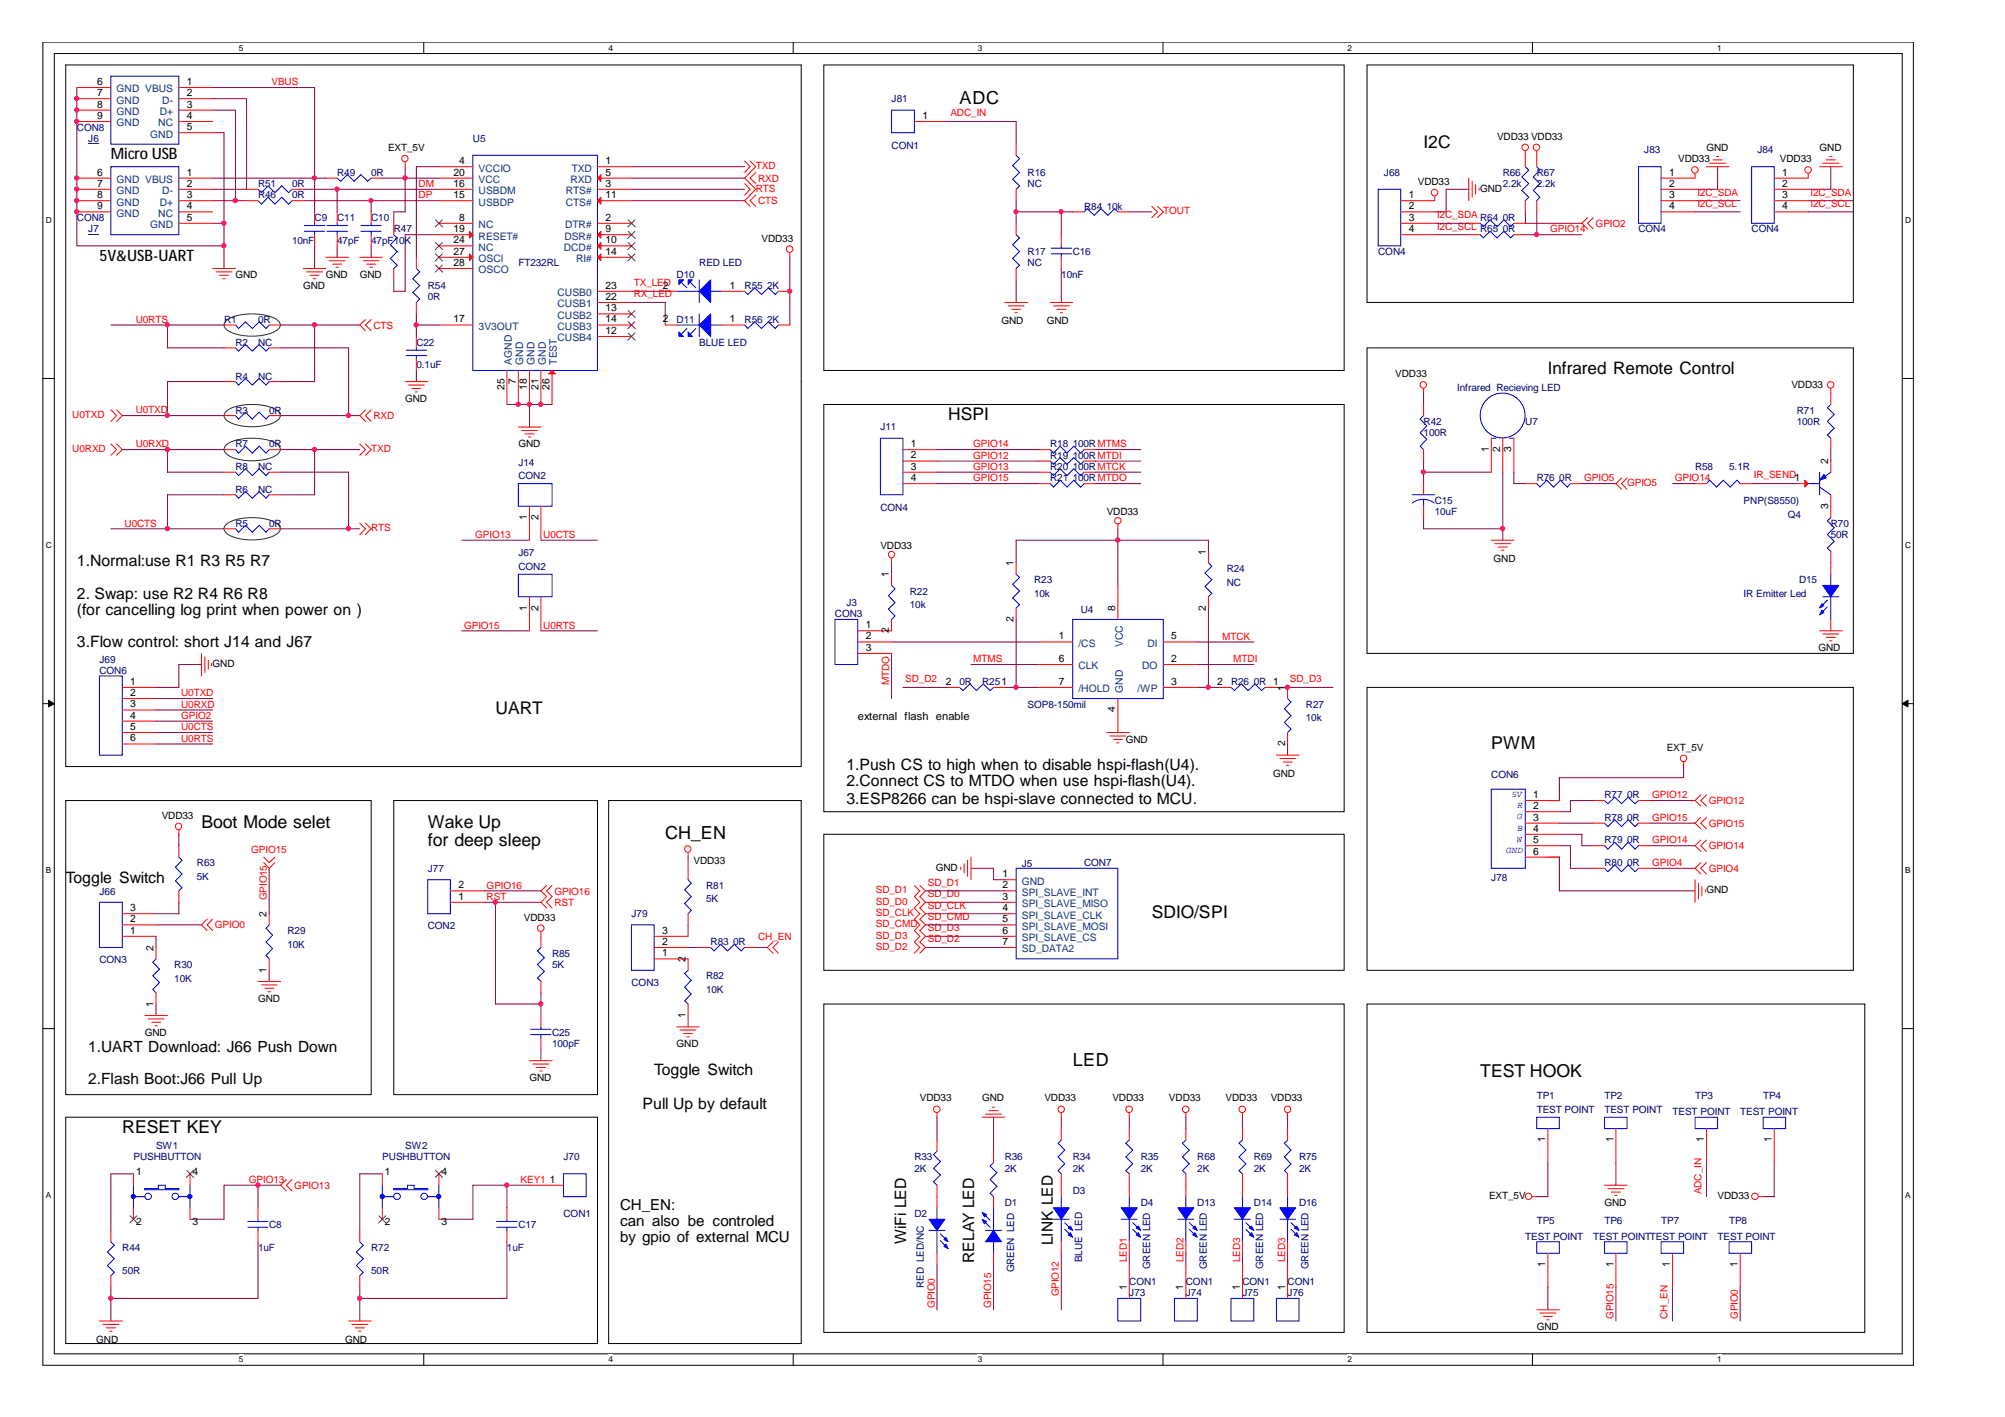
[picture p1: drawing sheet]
<svg xmlns="http://www.w3.org/2000/svg" width="297mm" height="210mm" viewBox="0 0 297 210" stroke-linecap="round" stroke-linejoin="round" font-family="sans-serif">
<defs><g id="words">
<g font-size="2.7">
<text x="142.2" y="15.4">ADC</text>
<text x="98.6" y="124.3">CH_EN</text>
<text x="158.9" y="157.9">LED</text>
</g>
<g font-size="2.6">
<text x="210.9" y="22">I2C</text>
<text x="140.5" y="62.2">HSPI</text>
<text x="73.4" y="105.8">UART</text>
<text x="220.9" y="110.9">PWM</text>
<text x="29.8" y="122.6">Boot Mode selet</text>
<text x="63.4" y="122.6">Wake Up</text>
<text x="63.4" y="125.3">for deep sleep</text>
<text x="170.6" y="136">SDIO/SPI</text>
<text x="219.3" y="159.5">TEST HOOK</text>
<text x="18.1" y="167.9">RESET KEY</text>
</g>
<text font-size="2.5" x="229.3" y="55.5">Infrared Remote Control</text>
<g font-size="2.3">
<text x="16.4" y="23.6">Micro USB</text>
<text x="14.7" y="38.6">5V&amp;USB-UART</text>
<text x="11.4" y="83.8">1.Normal:use R1 R3 R5 R7</text>
<text x="11.4" y="88.7">2. Swap: use R2 R4 R6 R8</text>
<text x="11.4" y="91.1">(for cancelling log print when power on )</text>
<text x="11.4" y="95.9">3.Flow control: short J14 and J67</text>
<text x="125.4" y="114">1.Push CS to high when to disable hspi-flash(U4).</text>
<text x="125.4" y="116.4">2.Connect CS to MTDO when use hspi-flash(U4).</text>
<text x="125.4" y="119.1">3.ESP8266 can be hspi-slave connected to MCU.</text>
<text x="9.7" y="130.8">Toggle Switch</text>
<text x="13.1" y="155.8">1.UART Download: J66 Push Down</text>
<text x="13.1" y="160.6">2.Flash Boot:J66 Pull Up</text>
<text x="96.9" y="159.3">Toggle Switch</text>
<text x="95.2" y="164.3">Pull Up by default</text>
<text x="134.2" y="184.3" transform="rotate(-90 134.2 184.3)">WiFi LED</text>
<text x="156" y="184.5" transform="rotate(-90 156 184.5)">LINK LED</text>
<text x="144.3" y="187.1" transform="rotate(-90 144.3 187.1)">RELAY LED</text>
</g>
<g font-size="2.2">
<text x="91.9" y="179.3">CH_EN:</text>
<text x="91.9" y="181.6">can also be controled</text>
<text x="91.9" y="184">by gpio of external MCU</text>
</g>
<text font-size="1.7" x="127.1" y="106.7">external flash enable</text>
<g font-size="1.5">
<text x="14.4" y="12.6">6</text>
<text x="14.4" y="14.2">7</text>
<text x="14.4" y="15.9">8</text>
<text x="14.4" y="17.6">9</text>
<text x="27.7" y="12.6">1</text>
<text x="27.7" y="14.2">2</text>
<text x="27.7" y="15.9">3</text>
<text x="27.7" y="17.6">4</text>
<text x="136.7" y="17.6">1</text>
<text x="27.7" y="19.3">5</text>
<text x="57.5" y="22.4">EXT_5V</text>
<text x="221.8" y="20.7">VDD33 VDD33</text>
<text x="252.8" y="22.4">GND</text>
<text x="269.6" y="22.4">GND</text>
<text x="14.4" y="26">6</text>
<text x="14.4" y="27.7">7</text>
<text x="14.4" y="29.4">8</text>
<text x="27.7" y="26">1</text>
<text x="27.7" y="27.7">2</text>
<text x="27.7" y="29.4">3</text>
<text x="67.2" y="27.7">16</text>
<text x="67.2" y="26">20</text>
<text x="67.2" y="29.4">15</text>
<text x="68" y="24.3">4</text>
<text x="89.7" y="29.4">11</text>
<text x="89.7" y="26">5</text>
<text x="89.7" y="24.3">1</text>
<text x="89.7" y="27.7">3</text>
<text x="208.7" y="29.4">1</text>
<text x="210.1" y="27.4">VDD33</text>
<text x="219.3" y="28.4">GND</text>
<text x="247.3" y="26">1</text>
<text x="247.3" y="27.7">2</text>
<text x="247.3" y="29.4">3</text>
<text x="248.6" y="24">VDD33</text>
<text x="263.7" y="24">VDD33</text>
<text x="264" y="26">1</text>
<text x="264" y="27.7">2</text>
<text x="264" y="29.4">3</text>
<text x="14.4" y="31">9</text>
<text x="27.7" y="32.7">5</text>
<text x="27.7" y="31">4</text>
<text x="67.2" y="34.4">19</text>
<text x="68" y="32.7">8</text>
<text x="89.7" y="32.7">2</text>
<text x="89.7" y="34.4">9</text>
<text x="112.8" y="35.8">VDD33</text>
<text x="208.7" y="31">2</text>
<text x="208.7" y="32.7">3</text>
<text x="208.7" y="34.4">4</text>
<text x="247.3" y="31">4</text>
<text x="264" y="31">4</text>
<text x="34.9" y="41.1">GND</text>
<text x="48.3" y="41.1">GND</text>
<text x="53.3" y="41.1">GND</text>
<text x="67.2" y="39.4">28</text>
<text x="67.2" y="36">24</text>
<text x="67.2" y="37.7">27</text>
<text x="89.7" y="36">10</text>
<text x="89.7" y="37.7">14</text>
<text x="44.9" y="42.8">GND</text>
<text x="67.2" y="47.8">17</text>
<text x="89.7" y="46.1">13</text>
<text x="89.7" y="47.8">14</text>
<text x="89.7" y="44.4">22</text>
<text x="89.7" y="42.8">23</text>
<text x="98.2" y="47.8">2</text>
<text x="98.2" y="42.8">2</text>
<text x="108.1" y="47.8">1</text>
<text x="108.1" y="42.8">1</text>
<text x="89.7" y="49.5">12</text>
<text x="148.4" y="48">GND</text>
<text x="155.1" y="48">GND</text>
<text x="60" y="59.6">GND</text>
<text x="74.7" y="57.8" transform="rotate(-90 74.7 57.8)">25</text>
<text x="76.4" y="56.9" transform="rotate(-90 76.4 56.9)">7</text>
<text x="78.1" y="57.8" transform="rotate(-90 78.1 57.8)">18</text>
<text x="79.8" y="57.8" transform="rotate(-90 79.8 57.8)">21</text>
<text x="81.4" y="57.8" transform="rotate(-90 81.4 57.8)">26</text>
<text x="206.7" y="55.9">VDD33</text>
<text x="265.4" y="57.5">VDD33</text>
<text x="76.8" y="66.3">GND</text>
<text x="135" y="66.2">1</text>
<text x="135" y="67.9">2</text>
<text x="135" y="69.6">3</text>
<text x="135" y="71.3">4</text>
<text x="220.6" y="66.9" transform="rotate(-90 220.6 66.9)">1</text>
<text x="222.2" y="66.9" transform="rotate(-90 222.2 66.9)">2</text>
<text x="223.9" y="66.9" transform="rotate(-90 223.9 66.9)">3</text>
<text x="270.8" y="68.8" transform="rotate(-90 270.8 68.8)">2</text>
<text x="78.1" y="77" transform="rotate(-90 78.1 77)">1</text>
<text x="79.8" y="77" transform="rotate(-90 79.8 77)">2</text>
<text x="164" y="76.3">VDD33</text>
<text x="270.8" y="75.3" transform="rotate(-90 270.8 75.3)">3</text>
<text x="130.4" y="81.4">VDD33</text>
<text x="150.2" y="83.9" transform="rotate(-90 150.2 83.9)">1</text>
<text x="178.6" y="82.2" transform="rotate(-90 178.6 82.2)">1</text>
<text x="221.3" y="83.2">GND</text>
<text x="131.7" y="85.5" transform="rotate(-90 131.7 85.5)">1</text>
<text x="78.1" y="90.4" transform="rotate(-90 78.1 90.4)">1</text>
<text x="79.8" y="90.4" transform="rotate(-90 79.8 90.4)">2</text>
<text x="128.3" y="93.1">1</text>
<text x="128.3" y="94.7">2</text>
<text x="131.7" y="93.8" transform="rotate(-90 131.7 93.8)">2</text>
<text x="150.2" y="92.1" transform="rotate(-90 150.2 92.1)">2</text>
<text x="156.9" y="94.7">1</text>
<text x="165.2" y="90.6" transform="rotate(-90 165.2 90.6)">8</text>
<text x="173.5" y="94.7">5</text>
<text x="178.6" y="90.4" transform="rotate(-90 178.6 90.4)">2</text>
<text x="19.3" y="101.4">1</text>
<text x="31.5" y="98.8">GND</text>
<text x="128.3" y="96.4">3</text>
<text x="140.1" y="101.4">2</text>
<text x="156.9" y="98.1">6</text>
<text x="156.9" y="101.4">7</text>
<text x="173.5" y="98.1">2</text>
<text x="173.5" y="101.4">3</text>
<text x="180.3" y="101.4">2</text>
<text x="269.4" y="96.4">GND</text>
<text x="19.3" y="103.1">2</text>
<text x="19.3" y="104.8">3</text>
<text x="19.3" y="106.4">4</text>
<text x="165.2" y="105.5" transform="rotate(-90 165.2 105.5)">4</text>
<text x="190.4" y="102.3" transform="rotate(-90 190.4 102.3)">1</text>
<text x="19.3" y="108.1">5</text>
<text x="19.3" y="109.8">6</text>
<text x="166.8" y="110">GND</text>
<text x="190.4" y="110.5" transform="rotate(-90 190.4 110.5)">2</text>
<text x="246.9" y="111.2">EXT_5V</text>
<text x="188.6" y="115.1">GND</text>
<text x="227.2" y="118.2">1</text>
<text x="227.2" y="119.9">2</text>
<text x="24" y="121.3">VDD33</text>
<text x="227.2" y="121.6">3</text>
<text x="227.2" y="123.2">4</text>
<text x="227.2" y="124.9">5</text>
<text x="67.9" y="131.6">2</text>
<text x="102.7" y="128">VDD33</text>
<text x="138.6" y="129">GND</text>
<text x="148.5" y="129.9">1</text>
<text x="148.5" y="131.6">2</text>
<text x="227.2" y="126.6">6</text>
<text x="19.3" y="136.6">2</text>
<text x="19.3" y="135">3</text>
<text x="39.5" y="135.8" transform="rotate(-90 39.5 135.8)">2</text>
<text x="67.9" y="133.3">1</text>
<text x="77.6" y="136.4">VDD33</text>
<text x="148.5" y="133.3">3</text>
<text x="148.5" y="135">4</text>
<text x="148.5" y="136.6">5</text>
<text x="252.8" y="132.3">GND</text>
<text x="19.3" y="138.3">1</text>
<text x="22.7" y="140.9" transform="rotate(-90 22.7 140.9)">2</text>
<text x="98.1" y="141.7">1</text>
<text x="98.1" y="140">2</text>
<text x="98.1" y="138.3">3</text>
<text x="101.6" y="142.6" transform="rotate(-90 101.6 142.6)">2</text>
<text x="148.5" y="138.3">6</text>
<text x="148.5" y="140">7</text>
<text x="22.7" y="149.1" transform="rotate(-90 22.7 149.1)">1</text>
<text x="38.2" y="148.4">GND</text>
<text x="39.5" y="144.1" transform="rotate(-90 39.5 144.1)">1</text>
<text x="21.5" y="153.5">GND</text>
<text x="100.2" y="155.1">GND</text>
<text x="101.6" y="150.8" transform="rotate(-90 101.6 150.8)">1</text>
<text x="78.4" y="160.2">GND</text>
<text x="136.3" y="163.2">VDD33</text>
<text x="145.5" y="163.2">GND</text>
<text x="154.7" y="163.2">VDD33</text>
<text x="164.8" y="163.2">VDD33</text>
<text x="173.2" y="163.2">VDD33</text>
<text x="181.6" y="163.2">VDD33</text>
<text x="188.3" y="163.2">VDD33</text>
<text x="228.9" y="169.2" transform="rotate(-90 228.9 169.2)">1</text>
<text x="239" y="169.2" transform="rotate(-90 239 169.2)">1</text>
<text x="252.4" y="169.2" transform="rotate(-90 252.4 169.2)">1</text>
<text x="262.5" y="169.2" transform="rotate(-90 262.5 169.2)">1</text>
<text x="20.2" y="174">1</text>
<text x="28.5" y="174">4</text>
<text x="57" y="174">1</text>
<text x="65.4" y="174">4</text>
<text x="81.4" y="175.2">1</text>
<text x="220.6" y="177.6">EXT_5V</text>
<text x="237.7" y="178.6">GND</text>
<text x="254.5" y="177.6">VDD33</text>
<text x="20.2" y="181.5">2</text>
<text x="28.5" y="181.5">3</text>
<text x="57" y="181.5">2</text>
<text x="65.4" y="181.5">3</text>
<text x="166.9" y="191.1" transform="rotate(-90 166.9 191.1)">1</text>
<text x="175.3" y="191.1" transform="rotate(-90 175.3 191.1)">1</text>
<text x="183.7" y="191.1" transform="rotate(-90 183.7 191.1)">1</text>
<text x="190.4" y="191.1" transform="rotate(-90 190.4 191.1)">1</text>
<text x="228.9" y="187.7" transform="rotate(-90 228.9 187.7)">1</text>
<text x="239" y="187.7" transform="rotate(-90 239 187.7)">1</text>
<text x="247.4" y="187.7" transform="rotate(-90 247.4 187.7)">1</text>
<text x="257.4" y="187.7" transform="rotate(-90 257.4 187.7)">1</text>
<text x="227.7" y="197">GND</text>
<text x="14.3" y="198.9">GND</text>
<text x="51.1" y="198.9">GND</text>
</g>
<g font-size="1.5" fill="#004080">
<text x="17.3" y="13.7">GND VBUS</text>
<text x="17.3" y="15.3">GND</text>
<text x="17.3" y="17">GND</text>
<text x="23.7" y="17">D+</text>
<text x="24" y="15.3">D-</text>
<text x="17.3" y="18.7">GND</text>
<text x="22.3" y="20.4">GND</text>
<text x="23.5" y="18.7">NC</text>
<text x="17.3" y="27.1">GND VBUS</text>
<text x="17.3" y="28.8">GND</text>
<text x="24" y="28.8">D-</text>
<text x="70.9" y="25.4">VCCIO</text>
<text x="70.9" y="28.8">USBDM</text>
<text x="70.9" y="27.1">VCC</text>
<text x="83.8" y="28.8">RTS#</text>
<text x="84.5" y="27.1">RXD</text>
<text x="84.7" y="25.4">TXD</text>
<text x="17.3" y="30.5">GND</text>
<text x="17.3" y="32.1">GND</text>
<text x="22.3" y="33.8">GND</text>
<text x="23.5" y="32.1">NC</text>
<text x="23.7" y="30.5">D+</text>
<text x="70.9" y="33.8">NC</text>
<text x="70.9" y="30.5">USBDP</text>
<text x="70.9" y="35.5">RESET#</text>
<text x="83.6" y="35.5">DSR#</text>
<text x="83.7" y="33.8">DTR#</text>
<text x="83.8" y="30.5">CTS#</text>
<text x="70.9" y="40.5">OSCO</text>
<text x="70.9" y="37.1">NC</text>
<text x="70.9" y="38.8">OSCI</text>
<text x="83.5" y="37.1">DCD#</text>
<text x="85.3" y="38.8">RI#</text>
<text x="82.6" y="47.2">CUSB2</text>
<text x="82.6" y="45.5">CUSB1</text>
<text x="82.6" y="43.9">CUSB0</text>
<text x="70.9" y="48.9">3V3OUT</text>
<text x="82.6" y="48.9">CUSB3</text>
<text x="82.6" y="50.6">CUSB4</text>
<text x="75.8" y="54" transform="rotate(-90 75.8 54)">AGND</text>
<text x="77.5" y="54" transform="rotate(-90 77.5 54)">GND</text>
<text x="79.2" y="54" transform="rotate(-90 79.2 54)">GND</text>
<text x="80.9" y="54" transform="rotate(-90 80.9 54)">GND</text>
<text x="82.5" y="54" transform="rotate(-90 82.5 54)">TEST</text>
<text x="159.8" y="95.8">/CS</text>
<text x="166.3" y="95.8" transform="rotate(-90 166.3 95.8)">VCC</text>
<text x="170" y="95.8">DI</text>
<text x="159.8" y="99.2">CLK</text>
<text x="169.2" y="99.2">DO</text>
<text x="159.8" y="102.5">/HOLD</text>
<text x="166.3" y="102.6" transform="rotate(-90 166.3 102.6)">GND</text>
<text x="168.5" y="102.5">/WP</text>
<text x="151.4" y="131">GND</text>
<text x="151.4" y="132.7">SPI_SLAVE_INT</text>
<text x="151.4" y="134.4">SPI_SLAVE_MISO</text>
<text x="151.4" y="136.1">SPI_SLAVE_CLK</text>
<text x="151.4" y="137.7">SPI_SLAVE_MOSI</text>
<text x="151.4" y="139.4">SPI_SLAVE_CS</text>
<text x="151.4" y="141.1">SD_DATA2</text>
</g>
<g font-size="1.5" fill="#f00">
<text x="40.2" y="12.6">VBUS</text>
<text x="140.8" y="17.2">ADC_IN</text>
<text x="62" y="27.7">DM</text>
<text x="62" y="29.4">DP</text>
<text x="112" y="25">TXD</text>
<text x="112" y="28.4">RTS</text>
<text x="112.3" y="26.9">RXD</text>
<text x="251.5" y="29">I2C_SDA</text>
<text x="268.2" y="29">I2C_SDA</text>
<text x="112.3" y="30.2">CTS</text>
<text x="172.3" y="31.8">TOUT</text>
<text x="212.9" y="34">I2C_SCL</text>
<text x="212.9" y="32.3">I2C_SDA</text>
<text x="229.7" y="34.4">GPIO14</text>
<text x="236.4" y="33.6">GPIO2</text>
<text x="251.5" y="30.6">I2C_SCL</text>
<text x="268.2" y="30.6">I2C_SCL</text>
<text x="20.1" y="47.8">U0RTS</text>
<text x="93.9" y="42.4">TX_LED</text>
<text x="93.9" y="44">RX_LED</text>
<text x="55.3" y="48.7">CTS</text>
<text x="10.7" y="61.9">U0TXD</text>
<text x="20.1" y="61.2">U0TXD</text>
<text x="55.3" y="62.1">RXD</text>
<text x="10.7" y="66.9">U0RXD</text>
<text x="20.1" y="66.3">U0RXD</text>
<text x="55" y="66.9">TXD</text>
<text x="144.2" y="66.3">GPIO14</text>
<text x="144.2" y="68">GPIO12</text>
<text x="144.2" y="71.3">GPIO15</text>
<text x="144.2" y="69.6">GPIO13</text>
<text x="234.7" y="71.3">GPIO5</text>
<text x="241" y="72">GPIO5</text>
<text x="248.1" y="71.3">GPIO14</text>
<text x="259.8" y="70.9">IR_SEND1</text>
<text x="18.5" y="78">U0CTS</text>
<text x="55" y="78.7">RTS</text>
<text x="70.4" y="79.7">GPIO13</text>
<text x="80.5" y="79.7">U0CTS</text>
<text x="68.7" y="93.1">GPIO15</text>
<text x="80.5" y="93.1">U0RTS</text>
<text x="181.1" y="94.8">MTCK</text>
<text x="131.7" y="101.5" transform="rotate(-90 131.7 101.5)">MTDO</text>
<text x="134.1" y="101.1">SD_D2</text>
<text x="144.2" y="98.1">MTMS</text>
<text x="182.7" y="98.1">MTDI</text>
<text x="191.1" y="101.1">SD_D3</text>
<text x="26.8" y="103.1">U0TXD</text>
<text x="26.8" y="104.8">U0RXD</text>
<text x="26.8" y="106.5">GPIO2</text>
<text x="26.8" y="108.2">U0CTS</text>
<text x="26.8" y="109.9">U0RTS</text>
<text x="244.8" y="118.3">GPIO12</text>
<text x="253.2" y="119.1">GPIO12</text>
<text x="244.8" y="121.6">GPIO15</text>
<text x="244.8" y="124.9">GPIO14</text>
<text x="253.2" y="122.4">GPIO15</text>
<text x="253.2" y="125.8">GPIO14</text>
<text x="37.2" y="126.3">GPIO15</text>
<text x="72.1" y="131.6">GPIO16</text>
<text x="137.5" y="131.2">SD_D1</text>
<text x="244.8" y="128.3">GPIO4</text>
<text x="253.2" y="129.1">GPIO4</text>
<text x="31.8" y="137.5">GPIO0</text>
<text x="39.5" y="133.3" transform="rotate(-90 39.5 133.3)">GPIO15</text>
<text x="72.1" y="133.3">RST</text>
<text x="82.1" y="132.5">GPIO16</text>
<text x="82.1" y="134.2">RST</text>
<text x="129.8" y="132.3">SD_D1</text>
<text x="129.8" y="134">SD_D0</text>
<text x="129.8" y="135.7">SD_CLK</text>
<text x="129.8" y="137.3">SD_CMD</text>
<text x="137.5" y="132.9">SD_D0</text>
<text x="137.5" y="137.9">SD_D3</text>
<text x="137.5" y="134.6">SD_CLK</text>
<text x="137.5" y="136.2">SD_CMD</text>
<text x="112.3" y="139.2">CH_EN</text>
<text x="129.8" y="139">SD_D3</text>
<text x="129.8" y="140.7">SD_D2</text>
<text x="137.5" y="139.6">SD_D2</text>
<text x="36.9" y="175.2">GPIO13</text>
<text x="43.6" y="176.1">GPIO13</text>
<text x="77.1" y="175.2">KEY1</text>
<text x="252.1" y="176.9" transform="rotate(-90 252.1 176.9)">ADC_IN</text>
<text x="156.9" y="192" transform="rotate(-90 156.9 192)">GPIO12</text>
<text x="167" y="187" transform="rotate(-90 167 187)">LED1</text>
<text x="175.3" y="187" transform="rotate(-90 175.3 187)">LED2</text>
<text x="183.7" y="187" transform="rotate(-90 183.7 187)">LED3</text>
<text x="190.4" y="187" transform="rotate(-90 190.4 187)">LED3</text>
<text x="138.5" y="193.7" transform="rotate(-90 138.5 193.7)">GPIO0</text>
<text x="146.9" y="193.7" transform="rotate(-90 146.9 193.7)">GPIO15</text>
<text x="239.1" y="195.3" transform="rotate(-90 239.1 195.3)">GPIO15</text>
<text x="247" y="195.3" transform="rotate(-90 247 195.3)">CH_EN</text>
<text x="257.5" y="195.3" transform="rotate(-90 257.5 195.3)">GPIO0</text>
</g>
<g font-size="1.5" fill="#000080">
<text x="132.1" y="15.2">J81</text>
<text x="11.4" y="19.4">CON8</text>
<text x="13.1" y="21">J6</text>
<text x="70.1" y="21">U5</text>
<text x="132.1" y="22">CON1</text>
<text x="243.6" y="22.7">J83</text>
<text x="260.3" y="22.7">J84</text>
<text x="38.2" y="27.7">R51</text>
<text x="38.2" y="29.4">R46</text>
<text x="43.3" y="27.7">0R</text>
<text x="43.3" y="29.4">0R</text>
<text x="50" y="26">R49</text>
<text x="55" y="26">0R</text>
<text x="152.2" y="26">R16</text>
<text x="152.2" y="27.7">NC</text>
<text x="205" y="26">J68</text>
<text x="222.6" y="26">R66</text>
<text x="222.6" y="27.7">2.2k</text>
<text x="227.7" y="26">R67</text>
<text x="227.7" y="27.7">2.2k</text>
<text x="11.4" y="32.7">CON8</text>
<text x="13.1" y="34.4">J7</text>
<text x="46.6" y="32.7">C9</text>
<text x="50" y="32.7">C11</text>
<text x="55" y="32.7">C10</text>
<text x="58.3" y="34.4">R47</text>
<text x="160.6" y="31.1">R84</text>
<text x="164" y="31.1">10k</text>
<text x="219.3" y="34.4">R65</text>
<text x="219.3" y="32.7">R64</text>
<text x="222.6" y="34.4">0R</text>
<text x="222.6" y="32.7">0R</text>
<text x="242.7" y="34.4">CON4</text>
<text x="259.5" y="34.4">CON4</text>
<text x="43.3" y="36.1">10nF</text>
<text x="50" y="36.1">47pF</text>
<text x="55" y="36.1">47pF10K</text>
<text x="76.8" y="39.5">FT232RL</text>
<text x="100.2" y="41.1">D10</text>
<text x="103.6" y="39.5">RED LED</text>
<text x="152.2" y="37.8">R17</text>
<text x="152.2" y="39.5">NC</text>
<text x="157.2" y="41.1">10nF</text>
<text x="158.9" y="37.8">C16</text>
<text x="204.2" y="37.8">CON4</text>
<text x="33.2" y="47.9">R1</text>
<text x="38.2" y="47.9">0R</text>
<text x="63.4" y="42.8">R54</text>
<text x="63.4" y="44.5">0R</text>
<text x="100.2" y="47.9">D11</text>
<text x="110.3" y="42.8">R55</text>
<text x="110.3" y="47.9">R56</text>
<text x="113.7" y="42.8">2K</text>
<text x="113.7" y="47.9">2K</text>
<text x="34.9" y="51.2">R2</text>
<text x="38.2" y="51.2">NC</text>
<text x="61.7" y="51.2">C22</text>
<text x="103.6" y="51.2">BLUE LED</text>
<text x="34.9" y="56.2">R4</text>
<text x="38.2" y="56.2">NC</text>
<text x="61.7" y="54.5">0.1uF</text>
<text x="215.9" y="57.9">Infrared Recieving LED</text>
<text x="34.9" y="61.3">R3</text>
<text x="39.9" y="61.3">0R</text>
<text x="130.4" y="63.8">J11</text>
<text x="210.9" y="62.9">R42</text>
<text x="210.9" y="64.6">100R</text>
<text x="226" y="62.9">U7</text>
<text x="266.2" y="61.3">R71</text>
<text x="266.2" y="62.9">100R</text>
<text x="34.9" y="66.3">R7</text>
<text x="34.9" y="69.7">R8</text>
<text x="38.2" y="69.7">NC</text>
<text x="39.9" y="66.3">0R</text>
<text x="76.8" y="69">J14</text>
<text x="76.8" y="71">CON2</text>
<text x="155.6" y="66.3">R18</text>
<text x="155.6" y="68">R19</text>
<text x="155.6" y="71.3">R21</text>
<text x="155.6" y="69.7">R20</text>
<text x="158.9" y="66.3">100RMTMS</text>
<text x="158.9" y="68">100RMTDI</text>
<text x="158.9" y="71.3">100RMTDO</text>
<text x="158.9" y="69.7">100RMTCK</text>
<text x="227.7" y="71.3">R76</text>
<text x="231" y="71.3">0R</text>
<text x="251.1" y="69.7">R58</text>
<text x="256.2" y="69.7">5.1R</text>
<text x="34.9" y="73">R6</text>
<text x="38.2" y="73">NC</text>
<text x="130.4" y="75.7">CON4</text>
<text x="212.6" y="74.6">C15</text>
<text x="212.6" y="76.3">10uF</text>
<text x="258.3" y="74.6">PNP(S8550)</text>
<text x="264.9" y="76.7">Q4</text>
<text x="34.9" y="78">R5</text>
<text x="39.9" y="78">0R</text>
<text x="76.8" y="82.4">J67</text>
<text x="271.2" y="78">R70</text>
<text x="271.2" y="79.7">50R</text>
<text x="76.8" y="84.4">CON2</text>
<text x="125.4" y="89.8">J3</text>
<text x="134.8" y="88.1">R22</text>
<text x="153.2" y="86.4">R23</text>
<text x="153.2" y="88.4">10k</text>
<text x="181.7" y="84.7">R24</text>
<text x="181.7" y="86.8">NC</text>
<text x="258.3" y="88.4">IR Emitter Led</text>
<text x="266.5" y="86.4">D15</text>
<text x="123.7" y="91.4">CON3</text>
<text x="134.8" y="90.1">10k</text>
<text x="160.1" y="90.8">U4</text>
<text x="14.7" y="98.1">J69</text>
<text x="14.7" y="99.8">CON6</text>
<text x="142.2" y="101.5">0R</text>
<text x="145.5" y="101.5">R251</text>
<text x="182.4" y="101.5">R26</text>
<text x="185.8" y="101.5">0R 1</text>
<text x="152.2" y="104.8">SOP8-150mil</text>
<text x="193.5" y="104.8">R27</text>
<text x="193.5" y="106.9">10k</text>
<text x="220.9" y="115.2">CON6</text>
<text x="237.7" y="118.3">R77</text>
<text x="241" y="118.3">0R</text>
<text x="237.7" y="124.9">R79</text>
<text x="237.7" y="121.6">R78</text>
<text x="241" y="124.9">0R</text>
<text x="241" y="121.6">0R</text>
<text x="29.2" y="128.3">R63</text>
<text x="29.2" y="130.3">5K</text>
<text x="63.4" y="129.1">J77</text>
<text x="104.6" y="131.7">R81</text>
<text x="151.4" y="128.5">J5</text>
<text x="160.6" y="128.3">CON7</text>
<text x="220.9" y="130.5">J78</text>
<text x="237.7" y="128.3">R80</text>
<text x="241" y="128.3">0R</text>
<text x="14.7" y="132.5">J66</text>
<text x="63.4" y="137.7">CON2</text>
<text x="93.6" y="135.9">J79</text>
<text x="104.6" y="133.7">5K</text>
<text x="14.7" y="142.7">CON3</text>
<text x="25.8" y="143.4">R30</text>
<text x="42.6" y="138.4">R29</text>
<text x="42.6" y="140.4">10K</text>
<text x="81.8" y="141.7">R85</text>
<text x="81.8" y="143.4">5K</text>
<text x="105.3" y="140.1">R83</text>
<text x="108.6" y="140.1">0R</text>
<text x="25.8" y="145.4">10K</text>
<text x="93.6" y="146.1">CON3</text>
<text x="104.6" y="145.1">R82</text>
<text x="104.6" y="147.1">10K</text>
<text x="81.8" y="153.5">C25</text>
<text x="81.8" y="155.1">100pF</text>
<text x="227.7" y="162.8">TP1</text>
<text x="227.7" y="164.9">TEST POINT</text>
<text x="237.7" y="162.8">TP2</text>
<text x="237.7" y="164.9">TEST POINT</text>
<text x="247.8" y="165.2">TEST POINT</text>
<text x="251.1" y="162.8">TP3</text>
<text x="257.8" y="165.2">TEST POINT</text>
<text x="261.2" y="162.8">TP4</text>
<text x="19.8" y="171.9">PUSHBUTTON</text>
<text x="23.1" y="170.2">SW1</text>
<text x="56.6" y="171.9">PUSHBUTTON</text>
<text x="60" y="170.2">SW2</text>
<text x="83.5" y="171.9">J70</text>
<text x="135.5" y="171.9">R33</text>
<text x="135.5" y="173.6">2K</text>
<text x="148.8" y="171.9">R36</text>
<text x="148.8" y="173.6">2K</text>
<text x="158.9" y="171.9">R34</text>
<text x="158.9" y="173.6">2K</text>
<text x="169" y="171.9">R35</text>
<text x="169" y="173.6">2K</text>
<text x="177.4" y="171.9">R68</text>
<text x="177.4" y="173.6">2K</text>
<text x="185.8" y="171.9">R69</text>
<text x="185.8" y="173.6">2K</text>
<text x="192.4" y="171.9">R75</text>
<text x="192.4" y="173.6">2K</text>
<text x="148.8" y="178.6">D1</text>
<text x="158.9" y="176.9">D3</text>
<text x="169" y="178.6">D4</text>
<text x="177.4" y="178.6">D13</text>
<text x="185.8" y="178.6">D14</text>
<text x="192.4" y="178.6">D16</text>
<text x="18.1" y="185.3">R44</text>
<text x="38.2" y="185.3">1uF</text>
<text x="39.9" y="182">C8</text>
<text x="55" y="185.3">R72</text>
<text x="75.1" y="185.3">1uF</text>
<text x="76.8" y="182">C17</text>
<text x="83.5" y="180.3">CON1</text>
<text x="135.5" y="180.3">D2</text>
<text x="226" y="183.6">TEST POINT</text>
<text x="227.7" y="181.3">TP5</text>
<text x="236.1" y="183.6">TEST POINTTEST POINT</text>
<text x="237.7" y="181.3">TP6</text>
<text x="246.1" y="181.3">TP7</text>
<text x="254.5" y="183.6">TEST POINT</text>
<text x="256.2" y="181.3">TP8</text>
<text x="18.1" y="188.7">50R</text>
<text x="55" y="188.7">50R</text>
<text x="136.9" y="190.8" transform="rotate(-90 136.9 190.8)">RED LED/NC</text>
<text x="150.2" y="188.5" transform="rotate(-90 150.2 188.5)">GREEN LED</text>
<text x="160.3" y="187" transform="rotate(-90 160.3 187)">BLUE LED</text>
<text x="167.3" y="192">J73</text>
<text x="167.3" y="190.3">CON1</text>
<text x="170.4" y="188" transform="rotate(-90 170.4 188)">GREEN LED</text>
<text x="175.7" y="192">J74</text>
<text x="175.7" y="190.3">CON1</text>
<text x="178.8" y="188" transform="rotate(-90 178.8 188)">GREEN LED</text>
<text x="184.1" y="192">J75</text>
<text x="184.1" y="190.3">CON1</text>
<text x="187.2" y="188" transform="rotate(-90 187.2 188)">GREEN LED</text>
<text x="190.8" y="192">J76</text>
<text x="190.8" y="190.3">CON1</text>
<text x="193.8" y="188" transform="rotate(-90 193.8 188)">GREEN LED</text>
</g>
<g font-size="1.4" fill="#00f">
<text x="223.9" y="118">5V</text>
<text x="224.8" y="119.7">R</text>
<text x="224.8" y="121.4">G</text>
<text x="224.8" y="123.1">B</text>
<text x="224.8" y="124.7">W</text>
<text x="223.1" y="126.4">GND</text>
</g>
<g font-size="1.2">
<text x="35.4" y="7.5">5</text>
<text x="90.1" y="7.5">4</text>
<text x="144.9" y="7.5">3</text>
<text x="199.6" y="7.5">2</text>
<text x="254.4" y="7.5">1</text>
<text x="6.8" y="33.1">D</text>
<text x="282.2" y="33.1">D</text>
<text x="6.8" y="81.2">C</text>
<text x="282.2" y="81.2">C</text>
<text x="6.8" y="129.4">B</text>
<text x="282.2" y="129.4">B</text>
<text x="6.8" y="177.5">A</text>
<text x="282.2" y="177.5">A</text>
<text x="35.4" y="201.8">5</text>
<text x="90.1" y="201.8">4</text>
<text x="144.9" y="201.8">3</text>
<text x="199.6" y="201.8">2</text>
<text x="254.4" y="201.8">1</text>
</g>
</g></defs>
<path d="M6.3 6.2h277.2v196h-277.2zM8 7.9h273.8v192.6h-273.8z" fill="none" stroke="#000" stroke-width=".15"/>
<g fill="#fff">
<path d="M35.4 6.4h.6v1.4h-.6z"/>
<path d="M35.4 200.7h.6v1.4h-.6z"/>
</g>
<path d="M62.8 6.2v1.7M62.8 200.5v1.7" fill="none" stroke="#000" stroke-width=".15"/>
<g fill="#fff">
<path d="M90.1 6.4h.7v1.4h-.7z"/>
<path d="M90.1 200.7h.7v1.4h-.7z"/>
</g>
<path d="M117.5 6.2v1.7M117.5 200.5v1.7" fill="none" stroke="#000" stroke-width=".15"/>
<g fill="#fff">
<path d="M144.9 6.4h.6v1.4h-.6z"/>
<path d="M144.9 200.7h.6v1.4h-.6z"/>
</g>
<path d="M172.3 6.2v1.7M172.3 200.5v1.7" fill="none" stroke="#000" stroke-width=".15"/>
<g fill="#fff">
<path d="M199.6 6.4h.7v1.4h-.7z"/>
<path d="M199.6 200.7h.7v1.4h-.7z"/>
</g>
<path d="M227 6.2v1.7M227 200.5v1.7" fill="none" stroke="#000" stroke-width=".15"/>
<g fill="#fff">
<path d="M254.4 6.4h.6v1.4h-.6z"/>
<path d="M254.4 200.7h.6v1.4h-.6z"/>
<path d="M6.8 31.9h.8v1.4h-.8z"/>
<path d="M282.2 31.9h.9v1.4h-.9z"/>
<path d="M6.8 80.1h.8v1.4h-.8z"/>
<path d="M282.2 80.1h.9v1.4h-.9z"/>
</g>
<path d="M6.3 56.1h1.7M281.8 56.1h1.7" fill="none" stroke="#000" stroke-width=".15"/>
<g fill="#fff">
<path d="M6.8 128.2h.7v1.4h-.7z"/>
<path d="M282.2 128.2h.8v1.4h-.8z"/>
</g>
<path d="M6.3 104.2h1.7M281.8 104.2h1.7" fill="none" stroke="#000" stroke-width=".15"/>
<g fill="#000" stroke="#000" stroke-width=".15">
<path d="M7.2 103.7l.8 .5-.8 .5z" fill-rule="evenodd"/>
<path d="M281.8 104.2l.9-.5v1z" fill-rule="evenodd"/>
</g>
<g fill="#fff">
<path d="M6.8 176.4h.7v1.4h-.7z"/>
<path d="M282.2 176.4h.8v1.4h-.8z"/>
</g>
<g fill="none" stroke="#000" stroke-width=".15">
<path d="M9.7 9.6h109v104h-109zM122 9.6h77.1v45.3h-77.1zM202.5 9.6h72.1v35.2h-72.1zM122 59.9h77.1v60.3h-77.1zM202.5 51.5h72.1v45.3h-72.1zM9.7 118.6h45.3v43.6h-45.3zM58.3 118.6h30.2v43.6h-30.2zM90.2 118.6h28.5v80.4h-28.5zM202.5 101.8h72.1v41.9h-72.1zM122 123.6h77.1v20.1h-77.1zM6.3 152.4h1.7M122 148.7h77.1v48.7h-77.1z"/>
<path d="M202.5 148.7h73.8v48.7h-73.8zM281.8 152.4h1.7M9.7 165.5h78.8v33.5h-78.8z"/>
</g>
<path d="M33.6 47.4a8.1 8.1 0 0 1 7.5 0 .83 .83 0 0 1 0 1.5 8 8 0 0 1-7.5 0 .83 .83 0 0 1 0-1.5zM33.6 77.6a8.1 8.1 0 0 1 7.5 0 .83 .83 0 0 1 0 1.4 8 8 0 0 1-7.5 0 .83 .83 0 0 1 0-1.4zM33.6 60.8a8.1 8.1 0 0 1 7.5 0 .83 .83 0 0 1 0 1.5 8 8 0 0 1-7.5 0 .83 .83 0 0 1 0-1.5zM33.6 65.8a8.1 8.1 0 0 1 7.5 0 .85 .85 0 0 1 0 1.5 7.8 7.8 0 0 1-7.5 0 .86 .86 0 0 1 0-1.5z" fill="none" stroke="#008000" stroke-width=".15"/>
<g fill="none" stroke="#800040" stroke-width=".15">
<path d="M11.4 13v23.4h21.8M31.5 14.6h5v13.4h-5M31.5 13h15.1v18.4M31.5 19.7h1.7v20.1M31.5 16.3h3.4v13.4M140.5 18h10v3.4M31.5 29.7h5M31.5 26.4h16.8M31.5 33.1h1.7M44.9 28h20.1M44.9 29.7h20.1M46.6 36.4v3.4"/>
<path d="M50 28v3.4M50 36.4v1.7M55 29.7v1.7M55 36.4v1.7M56.6 26.4h8.4M60 24.7v6.7h-1.7v1.7M65 24.7h-3.3v13.4M65 34.8h-5v8.4h-1.7v-1.7M93.6 24.7h16.7M93.6 28h16.7M93.6 29.7h16.7M93.6 26.4h16.7"/>
<path d="M117 38.1v10M150.5 29.7v3.4M150.5 31.4h8.4M157.2 31.4v3.4M157.2 39.8v5M167.3 31.4h3.3M212.6 34.8h5M212.6 33.1h5M217.6 28h-3.4v3.4h-1.6M226 34.8h8.4M226 31.4v1.7h8.4M227.7 31.4v3.4"/>
<path d="M251.1 29.7h6.7M251.1 31.4h6.7M254.5 24.7v3.3h-3.4M267.9 29.7h6.7M267.9 31.4h6.7M271.2 24.7v3.3h-3.3M16.4 48.1h16.8M24.8 48.1v3.4h8.4M33.2 56.5h-8.4v5.1M41.6 48.1h11.7M41.6 51.5h10v10.1M46.6 48.1v8.4h-5"/>
<path d="M61.7 46.5v3.3M61.7 54.9v1.6M61.7 48.1h3.3M75.1 59.9h6.7M78.4 59.9v3.4M93.6 43.2h5M93.6 44.8h5v3.3M150.5 41.5v3.3M210.9 58.2v1.7M16.4 78.3h16.8M18.1 66.6h15.1M18.1 61.6h15.1"/>
<path d="M24.8 66.6v3.3h8.4M33.2 73.3h-8.4v5M41.6 66.6h11.7M41.6 69.9h10v8.4M41.6 78.3h11.7M41.6 61.6h11.7M46.6 66.6v6.7h-5M138.8 66.6h15.1M138.8 68.3h15.1M138.8 71.6h15.1M138.8 69.9h15.1M162.3 66.6h6.7"/>
<path d="M162.3 68.3h6.7M162.3 71.6h6.7M162.3 69.9h6.7M165.6 78.3v8.4M210.9 69.9h10M210.9 76.7v1.6h11.7M210.9 68.3v3.3M222.6 69.9v10.1M224.3 69.9v1.7h1.7M234.4 71.6h5M247.8 71.6h3.3M259.5 71.6h6.7"/>
<path d="M271.2 66.6v1.7M29.8 98.4h-3.3v3.4h-3.4M68.4 80h10M68.4 93.4h10M80.1 80h8.4M80.1 93.4h8.4M132.1 95.1h21.8M132.1 83.4v1.7M132.1 96.8v6.7M143.8 98.4h10.1M150.5 91.8v10M177.4 98.4h8.4"/>
<path d="M177.4 95.1h8.4M179 81.7v-1.7h-28.5v3.4M179 90.1v11.7M23.1 103.5h8.4M23.1 105.2h8.4M23.1 106.8h8.4M23.1 108.5h8.4M23.1 110.2h8.4M133.8 101.8h6.7M148.8 101.8h5.1M177.4 101.8h3.3M189.1 101.8h8.4"/>
<path d="M190.8 110.2v1.7M236.1 118.6h-3.4v1.6h-1.7M244.4 118.6h6.7M249.4 113.6v1.6h-18.4v3.4h-1.7M23.1 138.7v1.6M23.1 137h6.7M26.5 133.7v1.7h-3.4M26.5 123.6v1.7M39.9 128.6v6.8M71.8 133.7h8.3M71.8 132h8.3M73.4 133.7v15h6.7"/>
<path d="M101.9 127v1.6M101.9 137v1.7M137.1 133.7h11.7M137.1 138.7h11.7M137.1 135.4h11.7M137.1 132h11.7M137.1 137h11.7M143.8 128.6h3.4v1.7h1.6M229.3 127h1.7v5h20.1M231 125.3h1.7v3.3h3.4M231 123.6h3.4v1.7h1.7M231 121.9h5.1"/>
<path d="M244.4 128.6h6.7M244.4 125.3h6.7M244.4 121.9h6.7M23.1 148.7v1.7M39.9 143.7v1.7M80.1 147.1v3.3M80.1 155.5v1.6M101.9 140.3h1.7M101.9 150.4v1.7M112 140.3h1.7M137.1 140.3h11.7M19.8 173.9h-3.4v8.4"/>
<path d="M38.2 175.6v3.3M41.6 175.6h-8.4v5h-5M56.6 173.9h-3.3v8.4M75.1 175.6v3.3M78.4 175.6h-8.3v5h-5.1M138.8 165.5v3.4M147.2 165.5v5M147.2 177.3v1.6M157.2 165.5v1.7M167.3 165.5v1.7M175.7 165.5v1.7M184.1 165.5v1.7"/>
<path d="M190.8 165.5v1.7M229.3 172.2v5.1h-1.6M239.4 172.2v3.4M252.8 172.2v5.1M262.8 172.2v5.1h-1.6M16.4 190.6v5.1M38.2 184v8.3h-21.8M53.3 190.6v5.1M75.1 184v8.3h-21.8M138.8 187.3v6.7M147.2 187.3v6.7M157.2 185.6v8.4"/>
<path d="M167.3 185.6v1.7M175.7 185.6v1.7M184.1 185.6v1.7M190.8 185.6v1.7M229.3 190.6v3.4M239.4 190.6v5.1M247.8 190.6v5.1M257.8 190.6v5.1"/>
</g>
<g fill="#f0f" stroke="#f0f" stroke-width=".15">
<circle cx="60" cy="26.4" r=".32"/>
<circle cx="49.9" cy="28" r=".32"/>
<circle cx="55" cy="29.7" r=".32"/>
<circle cx="78.4" cy="59.9" r=".32"/>
<circle cx="76.8" cy="59.9" r=".32"/>
<circle cx="80.1" cy="59.9" r=".32"/>
<circle cx="117" cy="43.1" r=".32"/>
<circle cx="61.7" cy="48.1" r=".32"/>
<circle cx="16.4" cy="192.3" r=".32"/>
<circle cx="38.2" cy="175.5" r=".32"/>
<circle cx="179" cy="101.8" r=".32"/>
<circle cx="165.6" cy="80" r=".32"/>
<circle cx="150.5" cy="101.8" r=".32"/>
<circle cx="190.7" cy="101.8" r=".32"/>
<circle cx="150.5" cy="31.4" r=".32"/>
<circle cx="46.6" cy="66.6" r=".32"/>
<circle cx="227.6" cy="34.7" r=".32"/>
<circle cx="210.9" cy="69.9" r=".32"/>
<circle cx="222.6" cy="78.3" r=".32"/>
<circle cx="157.2" cy="31.4" r=".32"/>
<circle cx="75.1" cy="175.5" r=".32"/>
<circle cx="53.3" cy="192.3" r=".32"/>
<circle cx="24.8" cy="61.5" r=".32"/>
<circle cx="51.6" cy="61.5" r=".32"/>
<circle cx="24.8" cy="66.6" r=".32"/>
<circle cx="24.8" cy="48.1" r=".32"/>
<circle cx="46.6" cy="48.1" r=".32"/>
<circle cx="24.8" cy="78.3" r=".32"/>
<circle cx="51.6" cy="78.3" r=".32"/>
<circle cx="11.4" cy="28" r=".32"/>
<circle cx="11.4" cy="29.7" r=".32"/>
<circle cx="46.6" cy="26.4" r=".32"/>
<circle cx="80.1" cy="148.7" r=".32"/>
<circle cx="73.4" cy="133.6" r=".32"/>
<circle cx="11.4" cy="14.6" r=".32"/>
<circle cx="11.4" cy="16.3" r=".32"/>
<circle cx="11.4" cy="18" r=".32"/>
<circle cx="11.4" cy="26.4" r=".32"/>
<circle cx="11.4" cy="31.4" r=".32"/>
<circle cx="33.2" cy="36.4" r=".32"/>
<circle cx="33.2" cy="33" r=".32"/>
<circle cx="34.9" cy="29.7" r=".32"/>
</g>
<g fill="none" stroke="#f00" stroke-width=".15">
<path d="M31.5 39.8h3.4M44.9 39.8h3.4M48.3 38.1h3.3M48.8 38.6h2.3M49.3 39.1h1.3M49.8 39.6h.3M53.3 38.1h3.3M53.8 38.6h2.4M54.3 39.1h1.4M54.8 39.6h.4M60 24v.7M61.7 38.1v1.7"/>
<path d="M110.3 23.8l.8 .9-.8 .8M110.3 27.2l.8 .8-.8 .9M111.1 23.8l.9 .9-1.7 1.7 1.7 1.6-1.7 1.7 .8 .9M112 25.5l-.9 .9 .9 .8M112 28.9l-.9 .8 .9 .9M117 37.4v.7M150.5 33.1v1.7M150.5 39.8v1.7M170.6 30.6l.9 .8-.9 .8M171.5 30.6l.8 .8-.8 .8M212.6 29.1v.6M217.6 26.4v3.3"/>
<path d="M218.1 26.9v2.3M218.6 27.4v1.3M219.1 27.9v.3M226 22.4v.6M227.7 22.4v2.3M227.7 29.7v1.7M235.2 32.2l-.8 .9 .8 .8M236.1 32.2l-.9 .9 .9 .8M251.1 25.7v.7M252.8 24.7h3.4M253.3 24.2h2.4M253.8 23.7h1.3"/>
<path d="M254.3 23.2h.3M267.9 25.7v.7M269.6 24.7h3.3M270 24.2h2.4M270.6 23.7h1.3M271.1 23.2h.3M32 40.3h2.4M32.5 40.8h1.4M33 41.3h.4M45.4 40.3h2.4M45.9 40.8h1.4M46.4 41.3h.4"/>
<path d="M54.1 47.3l-.8 .8 .8 .9M55 47.3l-.9 .8 .9 .9M60 56.5h3.4M60.5 57h2.4M61 57.5h1.4M61.5 58.1h.3M61.7 44.8v1.7M148.8 44.8h3.4M149.4 45.3h2.3M149.9 45.8h1.3M150.4 46.3h.3M155.6 44.8h3.3"/>
<path d="M156.1 45.3h2.3M156.6 45.8h1.3M157.1 46.3h.3M210.9 57.5v.7M271.2 57.5v.7M16.4 60.7l.9 .9-.9 .8M16.4 65.8l.9 .8-.9 .9M17.3 60.7l.8 .9-.8 .8M17.3 65.8l.8 .8-.8 .9M33.2 78.3h1.7M39.9 78.3h1.7M53.3 65.8l.8 .8-.8 .9"/>
<path d="M53.3 77.5l.8 .8-.8 .9M54.1 65.8l.9 .8-.9 .9M54.1 60.7l-.8 .9 .8 .8M54.1 77.5l.9 .8-.9 .9M55 60.7l-.9 .9 .9 .8M76.8 63.3h3.3M77.3 63.8h2.3M77.8 64.3h1.3M78.3 64.7h.3M165.6 77.7v.6M240.2 70.8l-.8 .8 .8 .9M241 70.8l-.8 .8 .8 .9"/>
<path d="M29.8 96.8v3.3M30.4 97.3v2.3M30.9 97.8v1.3M31.3 98.3v.3M132.1 82.7v.7M179 81.7v1.7M179 88.4v1.7M220.9 80h3.4M221.4 80.5h2.4M222 81h1.3M222.5 81.5h.3M269.6 93.4h3.3"/>
<path d="M270 93.9h2.4M270.6 94.4h1.3M271.1 94.9h.3M164 108.5h3.3M164.5 109h2.3M165 109.5h1.3M165.4 110h.4M189.1 111.9h3.3M189.6 112.4h2.3M190.1 112.9h1.3M190.6 113.4h.3M249.4 112.9v.7"/>
<path d="M252 117.7l-.9 .9 .9 .8M252.8 117.7l-.8 .9 .8 .8M26.5 123v.6M30.7 136.2l-.9 .8 .9 .9M31.5 136.2l-.8 .8 .8 .9M39.1 127.8l.8 .8 .8-.8M39.1 127l.8 .8 .8-.8M80.1 138v.7M81 131.2l-.9 .8 .9 .8-.9 .9 .9 .8M81.8 131.2l-.8 .8 .8 .8-.8 .9 .8 .8M101.9 126.3v.7M114.5 139.5l-.8 .8 .8 .9"/>
<path d="M115.3 139.5l-.8 .8 .8 .9M135.5 131.2l.8 .8-.8 .8 .8 .9-.8 .8 .8 .9-.8 .8 .8 .8-.8 .9 .8 .8-.8 .8 .8 .8-.8 .9M136.3 131.2l.8 .8-.8 .8 .8 .9-.8 .8 .8 .9-.8 .8 .8 .8-.8 .9 .8 .8-.8 .8 .8 .8-.8 .9M142.3 128.5v.3M142.8 127.9v1.4M143.3 127.4v2.4M143.8 127v3.3M251.1 130.3v3.4M251.6 130.8v2.4M252 121.1l-.9 .8 .9 .9M252 124.4l-.9 .9 .9 .8M252 127.8l-.9 .8 .9 .9"/>
<path d="M252.1 131.3v1.3M252.6 131.8v.3M252.8 121.1l-.8 .8 .8 .9M252.8 124.4l-.8 .9 .8 .8M252.8 127.8l-.8 .8 .8 .9M21.5 150.4h3.3M22 150.9h2.3M22.5 151.4h1.3M22.9 151.9h.4M38.2 145.4h3.4M38.7 145.9h2.4M39.2 146.4h1.4"/>
<path d="M39.7 146.9h.3M78.4 157.1h3.4M79 157.6h2.3M79.5 158.1h1.3M80 158.6h.3M100.2 152.1h3.4M100.8 152.6h2.3M101.3 153.1h1.3M101.8 153.6h.3M42.4 174.7l-.8 .9 .8 .8M43.3 174.7l-.9 .9 .9 .8M138.8 164.9v.6"/>
<path d="M145.5 165.5h3.3M146 165h2.4M146.5 164.5h1.4M147 164h.4M147.2 177.3v1.6M157.2 164.9v.6M167.3 164.9v.6M175.7 164.9v.6M184.1 164.9v.6M190.8 164.9v.6M227 177.3h.7M237.7 175.6h3.3"/>
<path d="M238.2 176.1h2.4M238.7 176.6h1.4M239.2 177.1h.4M260.5 177.3h.7M14.7 195.7h3.4M15.2 196.2h2.4M15.7 196.7h1.4M16.3 197.2h.3M51.6 195.7h3.4M52.1 196.2h2.4M52.6 196.7h1.4M53.1 197.2h.4"/>
<path d="M147.2 185.6v1.7M227.7 194h3.3M228.1 194.5h2.4M228.6 195h1.4M229.2 195.5h.3M239.4 185.6v5"/>
<circle cx="60" cy="23.5" r=".48"/>
<circle cx="117" cy="36.9" r=".49"/>
<circle cx="212.5" cy="28.5" r=".49"/>
<circle cx="226" cy="21.8" r=".49"/>
<circle cx="227.6" cy="21.8" r=".48"/>
<circle cx="251.1" cy="25.2" r=".49"/>
<circle cx="267.9" cy="25.2" r=".49"/>
<circle cx="210.8" cy="57" r=".48"/>
<circle cx="271.2" cy="57" r=".49"/>
<circle cx="165.6" cy="77.1" r=".47"/>
<circle cx="132.1" cy="82.2" r=".48"/>
<circle cx="249.4" cy="112.3" r=".48"/>
<circle cx="26.4" cy="122.4" r=".48"/>
<circle cx="80.1" cy="137.5" r=".49"/>
<circle cx="101.9" cy="125.8" r=".48"/>
<circle cx="138.8" cy="164.3" r=".49"/>
<circle cx="157.2" cy="164.3" r=".48"/>
<circle cx="167.3" cy="164.3" r=".49"/>
<circle cx="175.7" cy="164.3" r=".49"/>
<circle cx="184" cy="164.3" r=".49"/>
<circle cx="190.7" cy="164.3" r=".48"/>
<circle cx="226.5" cy="177.2" r=".48"/>
<circle cx="260" cy="177.2" r=".48"/>
</g>
<path d="M16.4 11.3h10.1v10.1h-10.1zM61.7 39.8l.5 .5-1 1 1 1-1 1 1 1-.5 .5M150.5 34.8l.5 .4-1 1.1 1 1-1 1 1 1-.5 .5M227.7 24.7l.4 .5-.9 1 .9 1-.9 1 .9 1-.4 .5M34.9 78.3l.4 .5 1.1-1 1 1 1-1 1 1 .5-.5M179 83.4l.5 .5-1 1 1 1-1 1 1 1-.5 .5M145.7 179.8l1 1M147.2 178.9v3.4M145.7 180.8l1 1M146 182.3h2.4M147.2 184v1.6M237.7 184h3.3v1.6h-3.3z" fill="none" stroke="#00f" stroke-width=".15"/>
<g fill="#00f" stroke="#00f" stroke-width=".15">
<path d="M147.2 182.3l1.2 1.7h-2.4z" fill-rule="evenodd"/>
<path d="M145.5 179.6l.7 .3-.4 .4z" fill-rule="evenodd"/>
<path d="M145.5 180.6l.7 .3-.4 .4z" fill-rule="evenodd"/>
</g>
<path d="M13.1 21.2h1.5v.1h-1.5z" fill="#000080"/>
<g fill="none" stroke="#f00" stroke-width=".15">
<path d="M11.4 13h5M11.4 14.6h5M11.4 16.3h5M11.4 18h5M26.5 13h5M26.5 14.6h5M26.5 16.3h5M26.5 19.7h5M26.5 18h5M135.5 18h5M36.5 28h1.7M43.3 28h1.6"/>
<path d="M48.3 26.4h1.7M50 31.4v1.7M50 34.8v1.6M55 26.4h1.6M65 29.7h5.1M65 33.1h5.1M65 34.8h5.1M65 28h5.1M65 26.4h5.1M65 24.7h5.1M65 36.4h5.1M65 39.8h5.1"/>
<path d="M65 38.1h5.1M88.5 29.7h5.1M88.5 33.1h5.1M88.5 34.8h5.1M88.5 28h5.1M88.5 26.4h5.1M88.5 24.7h5.1M88.5 36.4h5.1M88.5 38.1h5.1M150.5 21.4v1.6M150.5 28v1.7M157.2 34.8v1.6"/>
<path d="M157.2 38.1v1.7M158.9 31.4h1.7M165.6 31.4h1.7M207.5 29.7h5.1M207.5 31.4h5.1M207.5 33.1h5.1M207.5 34.8h5.1M217.6 33.1h1.7M217.6 34.8h1.7M224.3 33.1h1.7M224.3 34.8h1.7M226 23v1.7"/>
<path d="M226 29.7v1.7M246.1 29.7h5M246.1 31.4h5M246.1 28h5M246.1 26.4h5M33.2 51.5h1.7M39.9 51.5h1.7M61.7 49.8v1.7M61.7 53.2v1.7M65 48.1h5.1M75.1 54.9v5M76.8 54.9v5"/>
<path d="M78.4 54.9v5M80.1 54.9v5M81.8 54.9v5M88.5 43.2h5.1M88.5 48.1h5.1M88.5 46.5h5.1M88.5 49.8h5.1M88.5 44.8h5.1M108.6 43.2h1.7M115.3 43.2h1.7M271.2 58.2v1.7M33.2 66.6h1.7"/>
<path d="M33.2 61.6h1.7M39.9 66.6h1.7M39.9 61.6h1.7M153.9 66.6h1.7M153.9 68.3h1.7M153.9 71.6h1.7M153.9 69.9h1.7M160.6 66.6h1.7M160.6 68.3h1.7M160.6 71.6h1.7M160.6 69.9h1.7M226 71.6h1.7"/>
<path d="M232.7 71.6h1.7M251.1 71.6h1.7M257.8 71.6h1.7M271.2 64.9v1.7M150.5 83.4v1.7M150.5 90.1v1.7M18.1 101.8h5M18.1 103.5h5M18.1 105.2h5M18.1 106.8h5M18.1 108.5h5M18.1 110.2h5"/>
<path d="M190.8 101.8v1.7M190.8 108.5v1.7M226 118.6h5M236.1 118.6h1.6M242.7 118.6h1.7M26.5 125.3v1.7M26.5 132v1.7M39.9 135.4v1.6M66.7 133.7h5.1M66.7 132h5.1M96.9 138.7h5M226 120.2h5"/>
<path d="M226 121.9h5M226 123.6h5M226 125.3h5M226 127h5M236.1 125.3h1.6M242.7 125.3h1.7M23.1 140.3v1.7M23.1 147.1v1.6M39.9 142v1.7M80.1 150.4v1.7M80.1 153.8v1.7M96.9 140.3h5"/>
<path d="M96.9 142h5M103.6 140.3h1.7M110.3 140.3h1.7M38.2 178.9v1.7M56.6 173.9v1.7M56.6 178.9v1.7M65 173.9v1.7M65 178.9v1.7M138.8 168.9v1.6M138.8 175.6v3.3M147.2 170.5v1.7M147.2 177.3v1.6"/>
<path d="M157.2 175.6v1.7M190.8 167.2v1.7M190.8 173.9v3.4M16.4 182.3v1.7M16.4 189v1.6M38.2 182.3v1.7M53.3 182.3v1.7M53.3 189v1.6M138.8 185.6v1.7M157.2 184v1.6M167.3 187.3v5M175.7 187.3v5"/>
<path d="M190.8 184v1.6M190.8 187.3v5M229.3 185.6v5M247.8 185.6v5M257.8 185.6v5"/>
</g>
<g fill="none" stroke="#00f" stroke-width=".15">
<path d="M132.1 16.3h3.4v3.4h-3.4zM16.4 24.7h10.1v10.1h-10.1zM38.2 28l.5 .5 1-1 1 1 1-1 1.1 1 .5-.5M48.4 34.3h3.1M48.4 33.4h3.1M50 33.1v.3M50 34.3v.5M50 26.4l.5 .5 1-1 1 1 1-1 1 1 .5-.5M70.1 23h18.4v31.9h-18.4zM150.5 23l.5 .5-1 1 1 1-1 1.1 1 .9-.5 .5M155.7 37.6h3M155.7 36.8h3"/>
<path d="M157.2 36.4v.4M157.2 37.6v.5M160.6 31.4l.5-.5 1 1 1-1 1 1 1-1 .5 .5M204.2 28h3.3v8.4h-3.3zM219.3 34.8l.5 .4 1-.9 1 .9 1-.9 1 .9 .5-.4M219.3 33.1l.5 .5 1-1 1 1 1-1 1 1 .5-.5M226 24.7l.5 .5-1 1 1 1-1 1 1 1-.5 .5M242.7 24.7h3.4v8.4h-3.4zM34.9 51.5l.4 .5 1.1-1 1 1 1-1 1 1 .5-.5M60.2 52.7h3M60.2 51.9h3M61.7 51.5v.4"/>
<path d="M61.7 52.7v.5M110.3 43.2l.5 .4 1-1 1 1 1-1 1.1 1 .4-.4M271.2 59.9l-.5 .5 1 1-1 1 1 1-1 1 .5 .5M34.9 61.6l.4 .5 1.1-1 1 1 1-1 1 1 .5-.5M34.9 66.6l.4 .5 1.1-1 1 1 1-1 1 1 .5-.5M155.6 66.6l.5 .5 1-1 1 1 1-1 1 1 .5-.5M155.6 68.3l.5 .5 1-1 1 1 1-1 1 1 .5-.5M155.6 71.6l.5 .6 1-1.1 1 1.1 1-1.1 1 1.1 .5-.6M155.6 69.9l.5 .6 1-1.1 1 1.1 1-1.1 1 1.1 .5-.6M227.7 71.6l.4 .6 1.1-1.1 1 1.1 1-1.1 1 1.1 .5-.6M252.8 71.6l.5-.5 1 1.1 1-1.1 1 1.1 1-1.1 .5 .5M150.5 85.1l.5 .4-1 1 1 1.1-1 1 1 1-.5 .5"/>
<path d="M14.7 100.1h3.4v11.8h-3.4zM190.8 103.5l.5 .5-1 1 1 1-1 1 1 1-.5 .5M220.9 116.9h5.1v11.7h-5.1zM237.7 118.6l.5 .5 1-1 1 1 1-1 1 1 .5-.5M26.5 127l.5 .4-1 1.1 1 1-1 1 1 1-.5 .5M39.9 137l-.5 .5 1 1-1 1 1 1-1 1 .5 .5M63.4 130.3h3.3v5.1h-3.3zM93.6 137h3.3v6.7h-3.3zM237.7 125.3l.5 .5 1-1 1 1 1-1 1 1 .5-.5M23.1 142l-.5 .6 1 1-1 .9 1 1.1-1 1 .5 .5M78.6 153.3h3M78.6 152.5h3"/>
<path d="M80.1 152.1v.4M80.1 153.3v.5M105.3 140.3l.5 .6 1-1 1 1 1-1 1 1 .5-.6M56.6 177.3h1.7M56.6 175.6v3.3M58.3 176.1h2.1v-.5h.9v.5h2.1v.1h-5.1zM63.4 177.3h1.6M65 175.6v3.3M138.8 178.9v1.7M138.8 170.5l-.5 .5 1 1.1-1 1 1 .9-1 1.1 .5 .5M147.2 172.2l-.5 .5 1 1-1 1 1 1-1 1.1 .5 .5M157.2 177.3v1.6"/>
<path d="M190.8 177.3v1.6M190.8 168.9l-.5 .4 1 1.1-1 1 1 1-1 1 .5 .5M16.4 184l.5 .5-1 1 1 1-1 1 1 1-.5 .5M36.7 181.8h3M36.7 180.9h3M38.2 180.6v.3M38.2 181.8v.5M53.3 184l.5 .5-1 1 1 1-1 1 1 1-.5 .5M137.6 182.3h2.4M138.8 182.3v3.3M139.3 182.8l1 1M139.3 183.8l1 1"/>
<path d="M156.1 180.6h2.3M157.2 180.6v3.4M157.7 181.1l1 1M157.7 182.1l1 1M165.6 192.3h3.4v3.4h-3.4zM174 192.3h3.4v3.4h-3.4zM189.1 192.3h3.3v3.4h-3.3zM189.6 180.6h2.3M190.8 180.6v3.4M191.3 181.1l1 1M191.3 182.1l1 1M227.7 184h3.3v1.6h-3.3z"/>
<path d="M246.1 184h3.3v1.6h-3.3zM256.2 184h3.3v1.6h-3.3z"/>
<circle cx="58.8" cy="177.2" r=".48"/>
<circle cx="62.8" cy="177.2" r=".48"/>
</g>
<g fill="#00f" stroke="#00f" stroke-width=".15">
<path d="M156.1 178.9h2.3l-1.2 1.7z" fill-rule="evenodd"/>
<path d="M158.6 182.6l.3 .7-.7-.4z" fill-rule="evenodd"/>
<path d="M158.2 181.9l.4-.3 .3 .7z" fill-rule="evenodd"/>
<path d="M189.6 178.9h2.3l-1.1 1.7z" fill-rule="evenodd"/>
<path d="M191.8 182.9l.3-.3 .3 .7z" fill-rule="evenodd"/>
<path d="M191.8 181.9l.3-.3 .3 .7z" fill-rule="evenodd"/>
<path d="M137.6 180.6h2.4l-1.2 1.7z" fill-rule="evenodd"/>
<path d="M140.1 184.3l.4 .7-.7-.4z" fill-rule="evenodd"/>
<path d="M140.1 183.3l.4 .7-.7-.4z" fill-rule="evenodd"/>
<circle cx="65" cy="177.2" r=".32"/>
<circle cx="56.6" cy="177.2" r=".32"/>
</g>
<g fill="none" stroke="#804000" stroke-width=".15">
<path d="M64.5 39.3l1.1 1M64.5 32.6l1.1 1M64.5 35.9l1.1 1.1M64.5 37.6l1.1 1.1M65.5 39.3l-1 1M65.5 32.6l-1 1M65.5 35.9l-1 1.1M65.5 37.6l-1 1.1M93 32.6l1.1 1M93 35.9l1.1 1.1M93 37.6l1.1 1.1M93 34.3l1.1 1"/>
<path d="M94.1 32.6l-1.1 1M94.1 35.9l-1.1 1.1M94.1 37.6l-1.1 1.1M94.1 34.3l-1.1 1M93 46l1.1 1M93 47.6l1.1 1.1M93 49.3l1.1 1.1M94.1 46l-1.1 1M94.1 47.6l-1.1 1.1M94.1 49.3l-1.1 1.1M64.5 173.4l1.1 1M65.5 173.4l-1 1"/>
<path d="M56.1 180.1l1.1 1.1M57.1 180.1l-1 1.1"/>
</g>
<g fill="#f00" stroke="#f00" stroke-width=".15">
<path d="M88.5 36.4l.5-.5v1z" fill-rule="evenodd"/>
<path d="M88.5 38.1l.5-.5v1z" fill-rule="evenodd"/>
<path d="M69.6 34.3l.5 .5-.5 .5z" fill-rule="evenodd"/>
<path d="M69.6 37.6l.5 .5-.5 .5z" fill-rule="evenodd"/>
<path d="M81.3 55.4l.5-.5 .5 .5z" fill-rule="evenodd"/>
<path d="M88.5 34.8l.5-.5v1z" fill-rule="evenodd"/>
<path d="M88.5 29.7l.5-.5v1z" fill-rule="evenodd"/>
<path d="M88.5 26.4l.5-.5v1z" fill-rule="evenodd"/>
</g>
<path d="M13.1 34.6h1.5v.1h-1.5z" fill="#000080"/>
<g fill="none" stroke="#f00" stroke-width=".15">
<path d="M11.4 26.4h5M11.4 28h5M11.4 29.7h5M11.4 31.4h5M26.5 26.4h5M26.5 28h5M26.5 29.7h5M26.5 33.1h5M26.5 31.4h5M36.5 29.7h1.7M43.3 29.7h1.6M46.6 31.4v1.7"/>
<path d="M46.6 34.8v1.6M55 31.4v1.7M55 34.8v1.6M58.3 33.1v1.7M58.3 39.8v1.7M262.8 26.4h5.1M262.8 28h5.1M262.8 29.7h5.1M262.8 31.4h5.1M33.2 48.1h1.7M33.2 56.5h1.7M39.9 48.1h1.7"/>
<path d="M39.9 56.5h1.7M98.6 48.1h1.6M98.6 43.2h1.6M106.9 48.1h3.4M106.9 43.2h1.7M115.3 48.1h1.7M210.9 59.9v1.7M33.2 69.9h1.7M33.2 73.3h1.7M39.9 69.9h1.7M39.9 73.3h1.7M78.4 75v5"/>
<path d="M80.1 75v5M133.8 71.6h5M133.8 69.9h5M133.8 66.6h5M133.8 68.3h5M210.9 66.6v1.7M210.9 71.6v1.7M210.9 75v1.7M220.9 64.9v5M222.6 64.9v5M224.3 64.9v5M266.2 71.6h1.7"/>
<path d="M271.2 68.3v1.6M271.2 73.3v3.4M78.4 88.4v5M80.1 88.4v5M127.1 95.1h5M127.1 96.8h5M132.1 91.8v1.6h-5M132.1 85.1v1.6M153.9 95.1h5M153.9 98.4h5M165.6 86.7v5.1M172.3 95.1h5.1"/>
<path d="M172.3 98.4h5.1M271.2 81.7v3.4M271.2 91.8v1.6M140.5 101.8h1.7M147.2 101.8h1.6M153.9 101.8h5M165.6 103.5v5M172.3 101.8h5.1M180.7 101.8h1.7M187.4 101.8h1.7M18.1 138.7h5M18.1 137h5"/>
<path d="M18.1 135.4h5M80.1 138.7v1.6M101.9 128.6v1.7M101.9 135.4v1.6M148.8 138.7h1.7M148.8 137h1.7M148.8 135.4h1.7M148.8 130.3h1.7M148.8 132h1.7M148.8 133.7h1.7M236.1 121.9h1.6M236.1 128.6h1.6"/>
<path d="M242.7 121.9h1.7M242.7 128.6h1.7M80.1 145.4v1.7M101.9 142v1.7M101.9 148.7v1.7M148.8 140.3h1.7M19.8 173.9v1.7M19.8 178.9v1.7M28.2 173.9v1.7M28.2 178.9v1.7M75.1 178.9v1.7M78.4 175.6h5.1"/>
<path d="M157.2 167.2v1.7M157.2 173.9v1.7M167.3 167.2v1.7M167.3 173.9v3.4M175.7 167.2v1.7M175.7 173.9v3.4M184.1 167.2v1.7M184.1 173.9v3.4M229.3 167.2v5M239.4 167.2v5M252.8 167.2v5M262.8 167.2v5"/>
<path d="M75.1 182.3v1.7M167.3 184v1.6M175.7 184v1.6M184.1 184v1.6M184.1 187.3v5"/>
</g>
<g fill="#00f" stroke="#00f" stroke-width=".15">
<path d="M103.6 48.1l1.7-1.6v3.3z" fill-rule="evenodd"/>
<path d="M101.9 49.2l.7 .6h-.7z" fill-rule="evenodd"/>
<path d="M100.6 49.2l.7 .6h-.7z" fill-rule="evenodd"/>
<path d="M270 86.7h2.4l-1.2 1.7z" fill-rule="evenodd"/>
<path d="M269.9 90.4l.3 .3-.6 .4z" fill-rule="evenodd"/>
<path d="M269.9 89.4l.3 .3-.6 .4z" fill-rule="evenodd"/>
<path d="M105.3 41.5v3.3l-1.7-1.6z" fill-rule="evenodd"/>
<path d="M101.9 41.5h.7l-.7 .6z" fill-rule="evenodd"/>
<path d="M100.6 41.5h.7l-.7 .6z" fill-rule="evenodd"/>
<path d="M174.5 178.9h2.4l-1.2 1.7z" fill-rule="evenodd"/>
<path d="M177 182.6l.4 .7-.7-.4z" fill-rule="evenodd"/>
<path d="M176.7 181.9l.3-.3 .4 .7z" fill-rule="evenodd"/>
<path d="M270.2 70.3l.4 .5-1 .3z" fill-rule="evenodd"/>
<path d="M166.1 178.9h2.4l-1.2 1.7z" fill-rule="evenodd"/>
<path d="M168.7 182.6l.3 .7-.7-.4z" fill-rule="evenodd"/>
<path d="M168.3 181.9l.4-.3 .3 .7z" fill-rule="evenodd"/>
<path d="M182.9 178.9h2.4l-1.2 1.7z" fill-rule="evenodd"/>
<path d="M185.4 182.6l.4 .7-.7-.4z" fill-rule="evenodd"/>
<path d="M185.1 181.9l.3-.3 .4 .7z" fill-rule="evenodd"/>
<circle cx="28.1" cy="177.2" r=".32"/>
<circle cx="19.7" cy="177.2" r=".32"/>
</g>
<g fill="none" stroke="#00f" stroke-width=".15">
<path d="M38.2 29.7l.5 .5 1-1 1 1 1-1 1.1 1 .5-.5M45.1 34.3h3M45.1 33.4h3M46.6 33.1v.3M46.6 34.3v.5M53.5 34.3h3M53.5 33.4h3M55 33.1v.3M55 34.3v.5M58.3 34.8l.5 .4-1 1.1 1 1-1 1 1 1-.5 .5M259.5 24.7h3.3v8.4h-3.3zM34.9 56.5l.4 .5 1.1-.9 1 .9 1-.9 1 .9 .5-.5"/>
<path d="M34.9 48.1l.4 .6 1.1-1 1 1 1-1 1 1 .5-.6M100.2 48.1h3.4M100.2 43.2h3.4M100.9 41.8l.9 .8M101.8 48.7l-.9 .8M102.3 41.8l.8 .8M103.1 48.7l-.8 .8M103.6 41.5v3.3M103.6 46.5v3.3M105.3 48.1h1.6M105.3 43.2h1.6M110.3 48.1l.5 .6 1-1 1 1 1-1 1.1 1 .4-.6"/>
<path d="M34.9 69.9l.4 .6 1.1-1.1 1 1.1 1-1.1 1 1.1 .5-.6M34.9 73.3l.4 .5 1.1-1 1 1 1-1 1 1 .5-.5M76.8 71.6h5v3.4h-5zM130.4 64.9h3.4v8.4h-3.4zM209.2 74.5l.6-.3 1.1-.2a2.47 2.47 0 0 1 1.6 .5M209.2 73.3h3.4M210.9 61.6l-.5 .5 1 1-1 1 1 1-1 1 .5 .5M210.9 74v1M220.9 64.9h.7M223.6 64.9h.7M267.9 71.6h1.7M269.6 69.9v3.4"/>
<path d="M269.6 72.2l1.6 1.1M271.2 69.9l-1.6 1.2M271.2 76.7l-.5 .4 1 1.1-1 1 1 1-1 1 .5 .5M76.8 85.1h5v3.3h-5zM123.7 91.8h3.4v6.6h-3.4zM132.1 86.7l.5 .5-1 1 1 1.1-1 .9 1 1-.5 .6M158.9 91.8h13.4v11.7h-13.4zM270 88.4h2.4M270.7 88.9l-1 1M270.7 89.9l-1 1M271.2 85.1v1.6M271.2 88.4v3.4"/>
<path d="M142.2 101.8l.5 .5 1-1 1 1 1-1 1 1 .5-.5M182.4 101.8l.5 .5 1-1 1 1 1-1 1 1 .5-.5M14.7 133.7h3.4v6.6h-3.4zM101.9 130.3l.5 .5-1 1 1 1-1 1 1 1-.5 .6M150.5 128.6h15.1v13.4h-15.1zM237.7 121.9l.5 .5 1-1 1 1 1-1 1 1 .5-.5M237.7 128.6l.5 .5 1-1 1 1 1-1 1 1 .5-.5M80.1 140.3l-.5 .6 1 1-1 1 1 1-1 1 .5 .5M101.9 143.7l-.5 .5 1 1-1 1 1 1-1 1.1 .5 .4M19.8 177.3h1.7M19.8 175.6v3.3M21.5 176.1h2v-.5h1v.5h2v.1h-5z"/>
<path d="M26.5 177.3h1.7M28.2 175.6v3.3M83.5 173.9h3.3v3.4h-3.3zM157.2 168.9l-.4 .4 .9 1.1-.9 1 .9 1-.9 1 .4 .5M167.3 177.3v1.6M167.3 168.9l-.5 .4 1 1.1-1 1 1 1-1 1 .5 .5M175.7 177.3v1.6M175.7 168.9l-.5 .4 1 1.1-1 1 1 1-1 1 .5 .5M184.1 177.3v1.6M184.1 168.9l-.5 .4 1 1.1-1 1 1 1-1 1 .5 .5M227.7 165.5h3.3v1.7h-3.3zM237.7 165.5h3.3v1.7h-3.3z"/>
<path d="M251.1 165.5h3.4v1.7h-3.4zM261.2 165.5h3.3v1.7h-3.3zM73.6 181.8h3M73.6 180.9h3M75.1 180.6v.3M75.1 181.8v.5M166.1 180.6h2.4M167.3 180.6v3.4M167.8 181.1l1 1M167.8 182.1l1 1M174.5 180.6h2.4M175.7 180.6v3.4"/>
<path d="M176.2 181.1l1 1M176.2 182.1l1 1M182.4 192.3h3.4v3.4h-3.4zM182.9 180.6h2.4M184.1 180.6v3.4M184.6 181.1l1 1M184.6 182.1l1 1"/>
<circle cx="222.6" cy="61.5" r="3.3"/>
<circle cx="22" cy="177.2" r=".48"/>
<circle cx="26" cy="177.2" r=".48"/>
</g>
<path d="M267.4 71.1l.5 .5-.5 .6z" fill-rule="evenodd" fill="#f00" stroke="#f00" stroke-width=".15"/>
<path d="M27.6 173.4l1.1 1M28.7 173.4l-1.1 1M19.3 180.1l1 1.1M20.3 180.1l-1.1 1.1" fill="none" stroke="#804000" stroke-width=".15"/>
<g fill="#f0f" stroke="#f0f" stroke-width=".15">
<circle cx="60" cy="26.4" r=".32"/>
<circle cx="49.9" cy="28" r=".32"/>
<circle cx="55" cy="29.7" r=".32"/>
<circle cx="78.4" cy="59.9" r=".32"/>
<circle cx="76.8" cy="59.9" r=".32"/>
<circle cx="80.1" cy="59.9" r=".32"/>
<circle cx="117" cy="43.1" r=".32"/>
<circle cx="61.7" cy="48.1" r=".32"/>
<circle cx="16.4" cy="192.3" r=".32"/>
<circle cx="38.2" cy="175.5" r=".32"/>
<circle cx="179" cy="101.8" r=".32"/>
<circle cx="165.6" cy="80" r=".32"/>
<circle cx="150.5" cy="101.8" r=".32"/>
<circle cx="190.7" cy="101.8" r=".32"/>
<circle cx="150.5" cy="31.4" r=".32"/>
<circle cx="46.6" cy="66.6" r=".32"/>
<circle cx="227.6" cy="34.7" r=".32"/>
<circle cx="210.9" cy="69.9" r=".32"/>
<circle cx="222.6" cy="78.3" r=".32"/>
<circle cx="157.2" cy="31.4" r=".32"/>
<circle cx="75.1" cy="175.5" r=".32"/>
<circle cx="53.3" cy="192.3" r=".32"/>
<circle cx="24.8" cy="61.5" r=".32"/>
<circle cx="51.6" cy="61.5" r=".32"/>
<circle cx="24.8" cy="66.6" r=".32"/>
<circle cx="24.8" cy="48.1" r=".32"/>
<circle cx="46.6" cy="48.1" r=".32"/>
<circle cx="24.8" cy="78.3" r=".32"/>
<circle cx="51.6" cy="78.3" r=".32"/>
<circle cx="11.4" cy="28" r=".32"/>
<circle cx="11.4" cy="29.7" r=".32"/>
<circle cx="46.6" cy="26.4" r=".32"/>
<circle cx="80.1" cy="148.7" r=".32"/>
<circle cx="73.4" cy="133.6" r=".32"/>
<circle cx="11.4" cy="14.6" r=".32"/>
<circle cx="11.4" cy="16.3" r=".32"/>
<circle cx="11.4" cy="18" r=".32"/>
<circle cx="11.4" cy="26.4" r=".32"/>
<circle cx="11.4" cy="31.4" r=".32"/>
<circle cx="33.2" cy="36.4" r=".32"/>
<circle cx="33.2" cy="33" r=".32"/>
<circle cx="34.9" cy="29.7" r=".32"/>
</g>
<use href="#words"/>
</svg>
